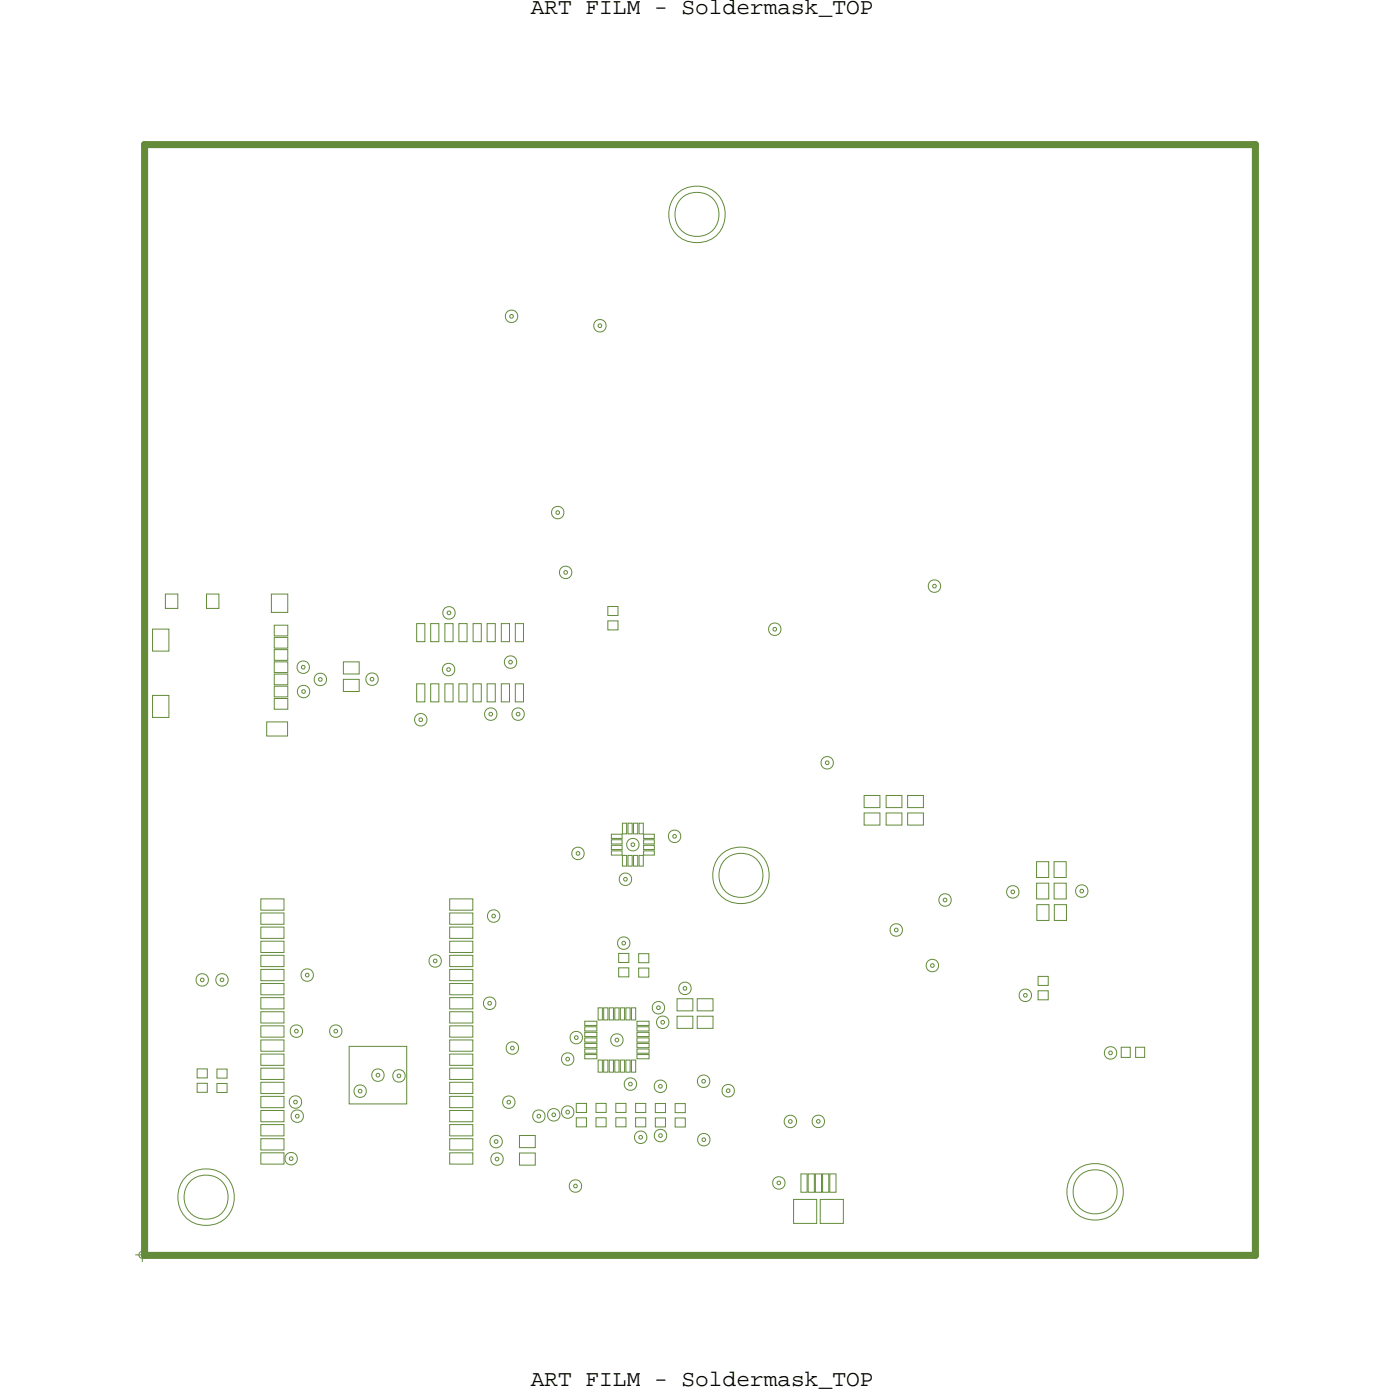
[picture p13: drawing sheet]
<svg xmlns="http://www.w3.org/2000/svg" width="126mm" height="126mm" viewBox="0 0 126 126" stroke-linecap="round" stroke-linejoin="round" font-family="sans-serif">
<defs><g id="words">
<g font-size="2.1">
<text x="47.8" y="1.2">ART FILM - Soldermask_TOP</text>
<text x="47.8" y="124.8">ART FILM - Soldermask_TOP</text>
</g>
</g></defs>
<!-- layer: Board Outline -->
<path d="M13 13h100v100h-100z" fill="none" stroke="#acacac" stroke-width=".09"/>
<path d="M13 13v100zM13 13h.1M13 13h100zM113 13h.1M113 13v100zM13 113h.1M13 113h100zM113 113h.1" fill="none" stroke="#638b3a" stroke-width=".63"/>
<!-- layer: Nets -->
<g fill="none" stroke="#638b3a" stroke-width=".09">
<path d="M45.9 28.4l.1-.1 .2 .1v.2h-.2h-.1zM53.9 29.2h.1h.2v.2l-.2 .1-.1-.1zM13.7 56.6h1.5v2h-1.5zM14.9 53.5h1.1v1.3h-1.1zM18.6 53.5h1.1v1.3h-1.1zM24.4 53.5h1.5v1.6h-1.5zM24.7 59.6h1.2v.9h-1.2zM24.7 56.3h1.2v.9h-1.2zM24.7 58.5h1.2v.9h-1.2zM24.7 57.4h1.2v.9h-1.2zM27.2 60l.1-.1 .1 .1v.1l-.1 .1-.1-.1zM30.9 59.6h1.4v1.1h-1.4z"/>
<path d="M37.5 56.1h.7v1.7h-.7zM38.8 56.1h.7v1.7h-.7zM40.1 56.1h.7v1.7h-.7zM40.3 55.1l.1-.1 .2 .1v.2h-.2h-.1zM41.3 56.1h.7v1.7h-.7zM42.6 56.1h.7v1.7h-.7zM43.9 56.1h.7v1.7h-.7zM45.1 56.1h.8v1.7h-.8zM45.8 59.5l.2-.1 .1 .1v.2l-.1 .1-.2-.1zM46.4 56.1h.7v1.7h-.7zM50.1 46.1l.1-.1 .2 .1v.1l-.2 .1-.1-.1zM50.8 51.4h.1h.2v.2l-.2 .1-.1-.1z"/>
<path d="M54.7 54.6h.9v.8h-.9zM54.7 55.9h.9v.8h-.9zM69.6 56.6l.1-.1 .2 .1v.1l-.2 .1-.1-.1zM84 52.7l.1-.1 .2 .1v.1l-.2 .1-.1-.1zM13.7 62.6h1.5v2h-1.5zM24 65h1.9v1.3h-1.9zM24.7 60.7h1.2v.9h-1.2zM24.7 61.8h1.2v.9h-1.2zM24.7 62.9h1.2v.9h-1.2zM27.2 62.2l.1-.1 .2 .1v.1l-.2 .1-.1-.1zM28.7 61.1l.1-.1 .2 .1v.1l-.2 .1-.1-.1zM30.9 61.2h1.4v1.1h-1.4z"/>
<path d="M33.3 61.1l.2-.1 .1 .1v.1l-.1 .1-.2-.1zM37.5 61.6h.7v1.6h-.7zM37.7 64.7l.2-.1 .1 .1v.2l-.1 .1-.2-.1zM38.8 61.6h.7v1.6h-.7zM40.1 61.6h.7v1.6h-.7zM40.2 60.2l.2-.1 .1 .1v.2h-.1h-.2zM41.3 61.6h.7v1.6h-.7zM42.6 61.6h.7v1.6h-.7zM43.9 61.6h.7v1.6h-.7zM44 64.2l.2-.1 .1 .1v.2l-.1 .1-.2-.1zM45.1 61.6h.8v1.6h-.8zM46.4 61.6h.7v1.6h-.7z"/>
<path d="M46.5 64.2l.1-.1 .2 .1v.2l-.2 .1-.1-.1zM51.9 76.7h.1h.2v.2l-.2 .1-.1-.1zM55 75.6h1v.4h-1zM55 76.1h1v.4h-1zM55 75.1h1v.4h-1zM55 76.6h1v.4h-1zM56 74.1h.4v1h-.4zM56 77h.4v1h-.4zM56.2 79.1l.1-.1 .1 .1v.1l-.1 .1-.1-.1zM56.5 74.1h.4v1h-.4zM56.5 77h.4v1h-.4zM56.8 76l.2-.1 .1 .1v.1l-.1 .1-.2-.1z"/>
<path d="M57 74.1h.4v1h-.4zM57 77h.4v1h-.4zM57.5 74.1h.4v1h-.4zM57.5 77h.4v1h-.4zM57.9 75.6h1v.4h-1zM57.9 75.1h1v.4h-1zM57.9 76.6h1v.4h-1zM57.9 76.1h1v.4h-1zM60.6 75.2l.1-.1 .2 .1v.2l-.2 .1-.1-.1zM74.3 68.6l.2-.1 .1 .1v.1l-.1 .1-.2-.1zM77.8 73.2h1.4v1.1h-1.4zM77.8 71.6h1.4v1.1h-1.4z"/>
<path d="M79.8 73.2h1.4v1.1h-1.4zM79.8 71.6h1.4v1.1h-1.4zM81.7 73.2h1.4v1.1h-1.4zM81.7 71.6h1.4v1.1h-1.4zM93.3 77.6h1.1v1.4h-1.1zM93.3 79.5h1.1v1.4h-1.1zM94.9 77.6h1.1v1.4h-1.1zM94.9 79.5h1.1v1.4h-1.1zM17.7 96.2h1v.8h-1zM17.7 97.5h1v.8h-1zM18.1 88.1l.1-.1 .2 .1v.2l-.2 .1-.1-.1zM19.5 96.2h.9v.9h-.9z"/>
<path d="M19.5 97.5h.9v.9h-.9zM19.8 88.1l.2-.1 .1 .1v.2l-.1 .1-.2-.1zM23.5 100h2.1v1h-2.1zM23.5 98.7h2.1v1h-2.1zM23.5 83.5h2.1v1h-2.1zM23.5 82.2h2.1v1h-2.1zM23.5 93.6h2.1v1h-2.1zM23.5 97.4h2.1v1h-2.1zM23.5 96.2h2.1v1h-2.1zM23.5 91.1h2.1v1h-2.1zM23.5 89.8h2.1v1h-2.1zM23.5 88.5h2.1v1.1h-2.1z"/>
<path d="M23.5 86h2.1v1h-2.1zM23.5 84.7h2.1v1h-2.1zM23.5 87.3h2.1v1h-2.1zM23.5 94.9h2.1v1h-2.1zM23.5 92.3h2.1v1.1h-2.1zM23.5 80.9h2.1v1h-2.1zM26.5 99.1l.1-.1 .1 .1v.2l-.1 .1-.1-.1zM26.5 92.7h.2h.1v.2l-.1 .1-.2-.1zM27.5 87.7l.2-.1 .1 .1v.2h-.1h-.2zM30.1 92.7h.1h.2v.2l-.2 .1-.1-.1zM31.4 94.2h5.2v5.2h-5.2zM32.3 98.1h.1h.2v.2l-.2 .1-.1-.1z"/>
<path d="M33.9 96.7l.1-.1 .2 .1v.2l-.2 .1-.1-.1zM35.8 96.8l.1-.1 .2 .1v.1l-.2 .1-.1-.1zM39 86.4l.2-.1 .1 .1v.2l-.1 .1-.2-.1zM40.5 88.5h2.1v1.1h-2.1zM40.5 100h2.1v1h-2.1zM40.5 98.7h2.1v1h-2.1zM40.5 82.2h2.1v1h-2.1zM40.5 83.5h2.1v1h-2.1zM40.5 91.1h2.1v1h-2.1zM40.5 96.2h2.1v1h-2.1zM40.5 97.4h2.1v1h-2.1zM40.5 93.6h2.1v1h-2.1z"/>
<path d="M40.5 94.9h2.1v1h-2.1zM40.5 87.3h2.1v1h-2.1zM40.5 84.7h2.1v1h-2.1zM40.5 86h2.1v1h-2.1zM40.5 92.3h2.1v1.1h-2.1zM40.5 80.9h2.1v1h-2.1zM40.5 89.8h2.1v1h-2.1zM43.9 90.2h.2h.1v.2l-.1 .1-.2-.1zM44.3 82.4l.1-.1 .2 .1v.1l-.2 .1-.1-.1zM45.7 99.1h.1h.2v.2l-.2 .1-.1-.1zM46 94.3l.1-.1 .2 .1v.1l-.2 .1-.1-.1zM51 95.3l.1-.1 .2 .1v.1l-.2 .1-.1-.1z"/>
<path d="M51.7 93.3l.2-.1 .1 .1v.2l-.1 .1-.2-.1zM51.9 99.3h.9v.8h-.9zM52.6 91.9h1.1v.4h-1.1zM52.6 92.4h1.1v.4h-1.1zM52.6 92.9h1.1v.4h-1.1zM52.6 93.4h1.1v.4h-1.1zM52.6 93.9h1.1v.4h-1.1zM52.6 94.4h1.1v.4h-1.1zM52.6 94.9h1.1v.4h-1.1zM53.7 99.3h.9v.8h-.9zM53.8 90.7h.4v1.1h-.4zM53.8 95.4h.4v1.1h-.4z"/>
<path d="M54.3 90.7h.4v1.1h-.4zM54.3 95.4h.4v1.1h-.4zM54.8 95.4h.4v1.1h-.4zM54.8 90.7h.4v1.1h-.4zM55.3 95.4h.4v1.1h-.4zM55.3 90.7h.4v1.1h-.4zM55.4 93.5h.1h.2v.2l-.2 .1-.1-.1zM55.4 99.3h1v.8h-1zM55.7 85.8h.9v.8h-.9zM55.7 87.1h.9v.8h-.9zM55.8 95.4h.4v1.1h-.4zM55.8 90.7h.4v1.1h-.4z"/>
<path d="M56 84.8l.2-.1 .1 .1v.2l-.1 .1-.2-.1zM56.3 90.7h.4v1.1h-.4zM56.3 95.4h.4v1.1h-.4zM56.6 97.5l.2-.1 .1 .1v.2l-.1 .1-.2-.1zM56.8 90.7h.4v1.1h-.4zM56.8 95.4h.4v1.1h-.4zM57.2 99.3h.9v.8h-.9zM57.3 94.4h1.1v.4h-1.1zM57.3 93.9h1.1v.4h-1.1zM57.3 92.4h1.1v.4h-1.1zM57.3 91.9h1.1v.4h-1.1zM57.3 94.9h1.1v.4h-1.1z"/>
<path d="M57.3 92.9h1.1v.4h-1.1zM57.3 93.4h1.1v.4h-1.1zM57.5 87.1h.9v.9h-.9zM57.5 85.9h.9v.8h-.9zM59 99.3h.9v.9h-.9zM59.1 90.6h.2h.1v.2l-.1 .1-.2-.1zM59.3 97.7l.2-.1 .1 .1v.2l-.1 .1-.2-.1zM59.5 91.9h.2h.1v.2l-.1 .1-.2-.1zM60.8 99.3h.9v.9h-.9zM61 89.9h1.4v1.1h-1.4zM61 91.5h1.4v1.1h-1.4zM61.5 88.9l.2-.1 .1 .1v.2h-.1h-.2z"/>
<path d="M62.8 89.9h1.4v1.1h-1.4zM62.8 91.5h1.4v1.1h-1.4zM63.2 97.3l.1-.1 .2 .1v.1l-.2 .1-.1-.1zM65.4 98.1l.2-.1 .1 .1v.2l-.1 .1-.2-.1zM80.5 83.6h.2h.1v.2l-.1 .1-.2-.1zM83.8 86.8h.1h.2v.2l-.2 .1-.1-.1zM84.9 80.9h.2h.1v.2l-.1 .1-.2-.1zM91 80.2l.2-.1 .1 .1v.2l-.1 .1-.2-.1zM92.2 89.5l.1-.1 .2 .1v.2l-.2 .1-.1-.1zM93.3 81.4h1.1v1.5h-1.1zM93.5 87.9h.9v.8h-.9zM93.5 89.2h.9v.8h-.9z"/>
<path d="M94.9 81.4h1.1v1.5h-1.1zM97.2 80.1h.2h.1v.2l-.1 .1-.2-.1zM99.8 94.7l.2-.1 .1 .1v.2h-.1h-.2zM100.9 94.3h.8v.9h-.8zM102.2 94.3h.8v.9h-.8zM23.5 101.2h2.1v1.1h-2.1zM23.5 103.8h2.1v1h-2.1zM23.5 102.5h2.1v1h-2.1zM26.1 104.2l.1-.1 .2 .1v.2l-.2 .1-.1-.1zM26.6 100.4l.2-.1 .1 .1v.2h-.1h-.2zM40.5 103.8h2.1v1h-2.1zM40.5 102.5h2.1v1h-2.1z"/>
<path d="M40.5 101.2h2.1v1.1h-2.1zM44.5 102.7l.2-.1 .1 .1v.1l-.1 .1-.2-.1zM44.6 104.3l.1-.1 .2 .1v.1l-.2 .1-.1-.1zM46.8 103.8h1.4v1.1h-1.4zM46.8 102.2h1.4v1.1h-1.4zM48.4 100.4l.1-.1 .2 .1v.2h-.2h-.1zM49.7 100.3l.2-.1 .1 .1v.1l-.1 .1-.2-.1zM51 100l.1-.1 .2 .1v.2l-.2 .1-.1-.1zM51.7 106.7l.1-.1 .2 .1v.1l-.2 .1-.1-.1zM51.9 100.6h.9v.8h-.9zM53.7 100.6h.9v.8h-.9zM55.4 100.6h1v.8h-1z"/>
<path d="M57.2 100.6h.9v.8h-.9zM57.5 102.3l.2-.1 .1 .1v.2h-.1h-.2zM59 100.6h.9v.9h-.9zM59.3 102.1h.2h.1v.2l-.1 .1-.2-.1zM60.8 100.6h.9v.9h-.9zM63.2 102.5l.2-.1 .1 .1v.2l-.1 .1-.2-.1zM70 106.4l.1-.1 .2 .1v.2l-.2 .1-.1-.1zM71 100.9l.1-.1 .2 .1v.1l-.2 .1-.1-.1zM71.4 108h2.1v2.1h-2.1zM72.1 105.7h.6v1.6h-.6zM72.8 105.7h.5v1.6h-.5zM73.4 105.7h.6v1.6h-.6z"/>
<path d="M73.5 100.9l.2-.1 .1 .1v.1l-.1 .1-.2-.1zM73.8 108h2.1v2.1h-2.1zM74.1 105.7h.5v1.6h-.5zM74.7 105.7h.6v1.6h-.6z"/>
<circle cx="62.7" cy="19.3" r="2.56"/>
<circle cx="62.7" cy="19.3" r="1.99"/>
<circle cx="46" cy="28.5" r=".56"/>
<circle cx="54" cy="29.3" r=".56"/>
<circle cx="40.4" cy="55.2" r=".56"/>
<circle cx="46" cy="59.6" r=".56"/>
<circle cx="50.2" cy="46.1" r=".56"/>
<circle cx="50.9" cy="51.5" r=".56"/>
<circle cx="69.7" cy="56.6" r=".56"/>
<circle cx="84.1" cy="52.8" r=".56"/>
<circle cx="27.3" cy="60.1" r=".56"/>
<circle cx="27.3" cy="62.3" r=".56"/>
<circle cx="28.8" cy="61.2" r=".56"/>
<circle cx="33.5" cy="61.1" r=".56"/>
<circle cx="37.9" cy="64.8" r=".56"/>
<circle cx="40.4" cy="60.3" r=".56"/>
<circle cx="44.2" cy="64.3" r=".56"/>
<circle cx="46.6" cy="64.3" r=".56"/>
<circle cx="52" cy="76.8" r=".56"/>
<circle cx="56.3" cy="79.2" r=".56"/>
<circle cx="57" cy="76" r=".56"/>
<circle cx="60.7" cy="75.3" r=".56"/>
<circle cx="66.7" cy="78.8" r="2.56"/>
<circle cx="66.7" cy="78.8" r="1.99"/>
<circle cx="74.5" cy="68.7" r=".56"/>
<circle cx="18.2" cy="88.2" r=".56"/>
<circle cx="20" cy="88.2" r=".56"/>
<circle cx="26.6" cy="99.2" r=".56"/>
<circle cx="26.7" cy="92.8" r=".56"/>
<circle cx="27.7" cy="87.8" r=".56"/>
<circle cx="30.2" cy="92.8" r=".56"/>
<circle cx="32.4" cy="98.2" r=".56"/>
<circle cx="34" cy="96.8" r=".56"/>
<circle cx="35.9" cy="96.9" r=".56"/>
<circle cx="39.2" cy="86.5" r=".56"/>
<circle cx="44.1" cy="90.3" r=".56"/>
<circle cx="44.4" cy="82.5" r=".56"/>
<circle cx="45.8" cy="99.2" r=".56"/>
<circle cx="46.1" cy="94.4" r=".56"/>
<circle cx="51.1" cy="95.3" r=".56"/>
<circle cx="51.9" cy="93.4" r=".56"/>
<circle cx="55.5" cy="93.6" r=".56"/>
<circle cx="56.1" cy="84.9" r=".56"/>
<circle cx="56.7" cy="97.6" r=".56"/>
<circle cx="59.3" cy="90.7" r=".56"/>
<circle cx="59.4" cy="97.8" r=".56"/>
<circle cx="59.7" cy="92" r=".56"/>
<circle cx="61.7" cy="89" r=".56"/>
<circle cx="63.3" cy="97.3" r=".56"/>
<circle cx="65.6" cy="98.2" r=".56"/>
<circle cx="80.7" cy="83.7" r=".56"/>
<circle cx="83.9" cy="86.9" r=".56"/>
<circle cx="85.1" cy="81" r=".56"/>
<circle cx="91.2" cy="80.3" r=".56"/>
<circle cx="92.3" cy="89.6" r=".56"/>
<circle cx="97.4" cy="80.2" r=".56"/>
<circle cx="100" cy="94.8" r=".56"/>
<circle cx="18.5" cy="107.8" r="2.56"/>
<circle cx="18.5" cy="107.8" r="1.99"/>
<circle cx="26.2" cy="104.3" r=".56"/>
<circle cx="26.8" cy="100.5" r=".56"/>
<circle cx="44.7" cy="102.8" r=".56"/>
<circle cx="44.7" cy="104.3" r=".56"/>
<circle cx="48.5" cy="100.5" r=".56"/>
<circle cx="49.8" cy="100.4" r=".56"/>
<circle cx="51.1" cy="100.1" r=".56"/>
<circle cx="51.8" cy="106.8" r=".56"/>
<circle cx="57.7" cy="102.4" r=".56"/>
<circle cx="59.5" cy="102.2" r=".56"/>
<circle cx="63.4" cy="102.6" r=".56"/>
<circle cx="70.1" cy="106.5" r=".56"/>
<circle cx="71.1" cy="101" r=".56"/>
<circle cx="73.7" cy="101" r=".56"/>
<circle cx="98.6" cy="107.3" r="2.56"/>
<circle cx="98.6" cy="107.3" r="1.99"/>
</g>
<!-- layer: Drawing Origin -->
<path d="M12.2 113h1.2M12.6 112.8l.2-.1 .2 .1 .1 .2-.1 .2-.2 .1-.2-.1-.1-.2zM12.8 112.3v1.3" fill="none" stroke="#638b3a" stroke-width=".09"/>
<use href="#words"/>
</svg>
